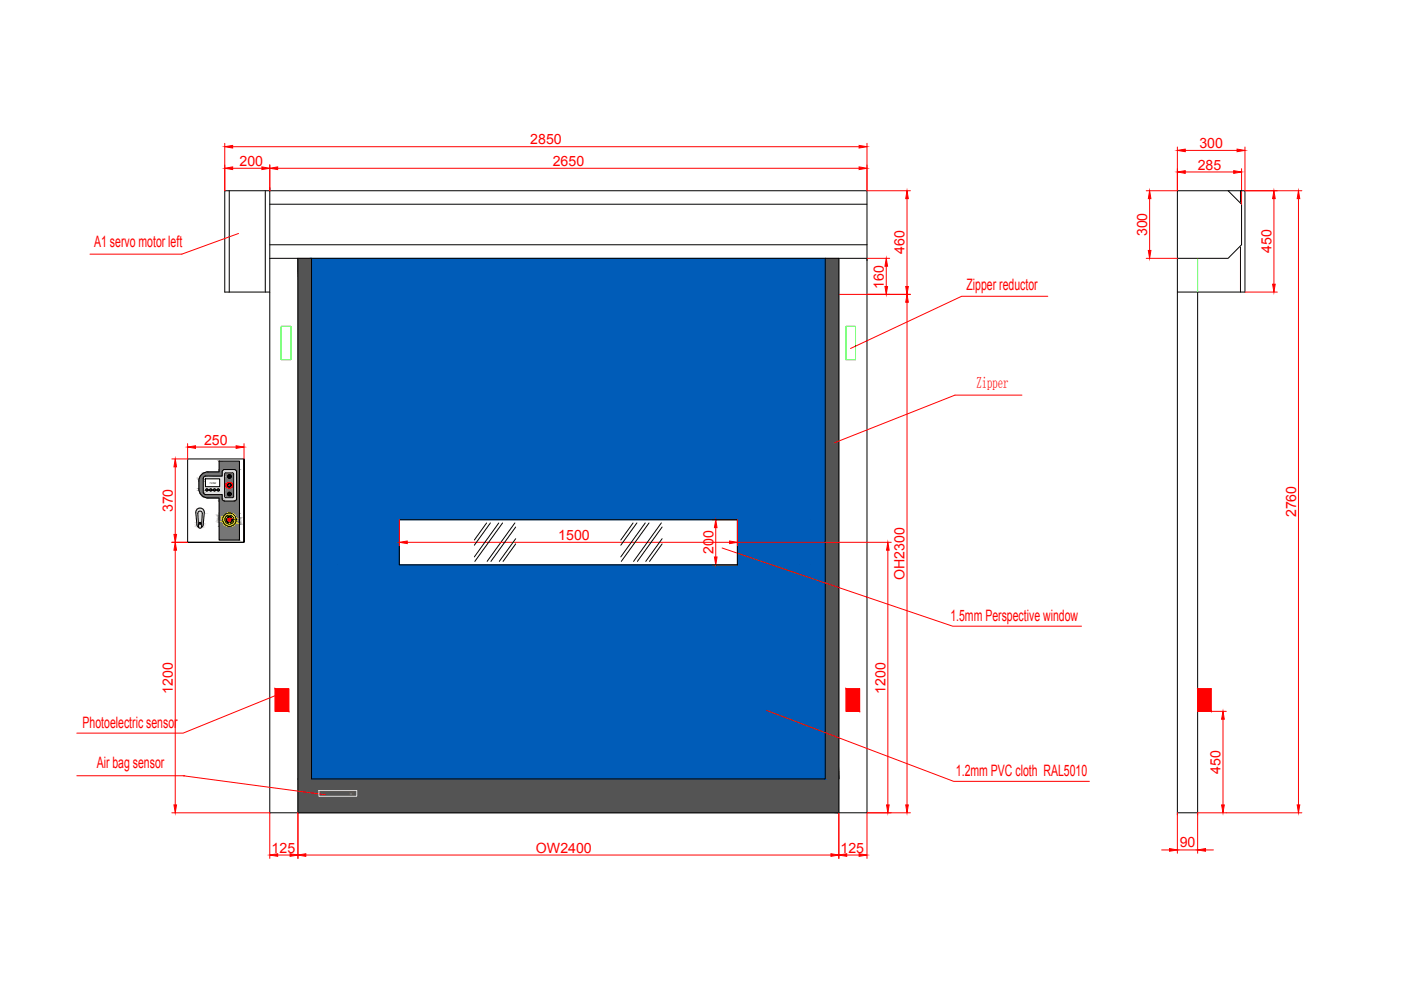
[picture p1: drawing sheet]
<svg xmlns="http://www.w3.org/2000/svg" width="594mm" height="420mm" viewBox="0 0 594 420" stroke-linecap="round" stroke-linejoin="round" font-family="sans-serif">
<defs><g id="words">
<text font-size="6.8" fill="#f00" x="414.1" y="164.4">Zipper</text>
<g font-size="6.7" fill="#f00">
<text x="39.9" y="104.7">A1 servo motor left</text>
<text x="409.8" y="122.9">Zipper reductor</text>
<text x="403" y="263.2">1.5mm Perspective window</text>
<text x="35" y="308.5">Photoelectric sensor</text>
<text x="41" y="325.8">Air bag sensor</text>
<text x="405.4" y="329.2">1.2mm PVC cloth RAL5010</text>
</g>
<g font-size="6" fill="#f00">
<text x="224.8" y="61.2">2850</text>
<text x="508.6" y="62.8">300</text>
<text x="101.6" y="70.3">200</text>
<text x="234.4" y="70.3">2650</text>
<text x="507.9" y="71.9">285</text>
<text x="486.5" y="100.2" transform="rotate(-90 486.5 100.2)">300</text>
<text x="383.6" y="107.8" transform="rotate(-90 383.6 107.8)">460</text>
<text x="539.2" y="107.2" transform="rotate(-90 539.2 107.2)">450</text>
<text x="374.8" y="122.4" transform="rotate(-90 374.8 122.4)">160</text>
<text x="86.5" y="188.5">250</text>
<text x="73.3" y="217.2" transform="rotate(-90 73.3 217.2)">370</text>
<text x="549.6" y="219.3" transform="rotate(-90 549.6 219.3)">2760</text>
<text x="236.7" y="228.9">1500</text>
<text x="302.5" y="234.9" transform="rotate(-90 302.5 234.9)">200</text>
<text x="383.6" y="245.9" transform="rotate(-90 383.6 245.9)">OH2300</text>
<text x="73.3" y="294.1" transform="rotate(-90 73.3 294.1)">1200</text>
<text x="375.4" y="294.1" transform="rotate(-90 375.4 294.1)">1200</text>
<text x="517.5" y="328" transform="rotate(-90 517.5 328)">450</text>
<text x="500.2" y="359.3">90</text>
<text x="115.2" y="361.5">125</text>
<text x="227.3" y="361.5">OW2400</text>
<text x="356.4" y="361.5">125</text>
</g>
<text font-size="1.6" fill="#989898" x="148.4" y="336.9">B61</text>
<text font-size="1" x="88.9" y="205">750W</text>
<text font-size=".5" x="96.7" y="205.9">STOP</text>
</g></defs>
<g fill="#545454" stroke="#545454" stroke-width=".42">
<path d="M349.9 109.5l5.8 220.8v-220.8zM349.9 109.5l5.8 220.8h-5.8z"/>
<path d="M126.3 109.5l5.8 220.8v-220.8zM126.3 109.5l5.8 220.8h-5.8z"/>
<path d="M126.3 330.3l229.4 14.3v-14.3zM126.3 330.3l229.4 14.3h-229.4z"/>
<path d="M135.2 335.2l16.1 2.4v-2.4zM135.2 335.2l16.1 2.4h-16.1z"/>
</g>
<path d="M135.2 335.2h16.1v2.4h-16.1z" fill="none" stroke="#545454" stroke-width=".42"/>
<!-- layer: 0 -->
<g fill="none" stroke="#000" stroke-width=".42">
<path d="M114.4 79.4v265.2h253.2v-263.7h-272.3v42.9h19.1M97.2 80.9v42.9M112.5 80.9v42.9M114.4 86.6h253.2M520.8 80.9l5.7 5.7v17.2l-5.7 5.7h-21.5M526 80.9v4.8M114.4 103.8h253.2M114.4 109.5h253.2M126.3 109.5v235.1M132.1 109.5v220.8h217.8v-220.8M138.3 110.5v218.8M143.1 110.5v218.8"/>
<path d="M339 110.5v218.8M343.7 110.5v218.8M355.7 109.5v235.1M526 104.7v19.1M499.3 123.8h28.6v-42.9h-28.6v264.6M507.8 123.8v221.7M95.1 199.1h4.3M95.2 199.1l-.9 .5-.1 2.2h-7l-.7 .3-.3 .7v5.9l.3 .7 .6 .3h7.1l.1 2.1 .9 .6M99.4 199.1l.7 .2 .2 .7M103.5 194.6v35.3h-23.9h23.9v-35.3h-23.9v35.3M83 217.4l.5 5.1 .7 1.1M83 217.4a1.8 1.8 0 0 1 1.8-2 1.8 1.8 0 0 1 1.8 2"/>
<path d="M83.9 217.7l.3 5.7a.61 .61 0 0 0 .6 .6 .61 .61 0 0 0 .6-.6l.4-5.7M83.9 217.7a.95 .95 0 0 1 .9-1 .95 .95 0 0 1 1 1M86.6 217.4l-.4 5.1-.8 1.1M87.1 203h6v3.3h-6zM88.2 207.9h.6M88.2 200.1a3.8 3.8 0 0 0-3.9 3.8 7.4 7.4 0 0 0 .7 5.5l1 1 1.4 .6 5.5 .1v17.9h8.6v-33.5h-8.6v4.6h-4.7M88.9 207.8l.5 .4 .4-.4M89.8 207.9h.7M89.8 207.6l-.4-.4-.6 .5-.6-.1a.49 .49 0 0 0-.8-.3 .49 .49 0 0 0 0 .8 .49 .49 0 0 0 .8-.3M90.5 207.8l.5 .4 .4-.4M91.4 207.7l.7-.1a.49 .49 0 0 1 .7-.3 .49 .49 0 0 1 0 .8 .49 .49 0 0 1-.7-.3M91.4 207.9h.7"/>
<path d="M91.4 207.6l-.4-.4-1.2 .5M95.1 212.4h4.3M95.2 201v9.5M95.3 200.9l.2-.4h3.1l.5 .5-.1 9.8-3.3 .2-.4-.5M96.6 219l1.6 .4-1.1-.2-.7 .3zM97 209h.4l.2 .5-.3 .4-.4-.4zM97.3 201.6l.3 .4-.2 .5h-.4l-.1-.5zM100.3 200v11.5M100.3 211.4l-.2 .7-.7 .3M84.8 221.6v.6M84.8 221.6h.1M84.8 222.1h.1"/>
<path d="M84.9 221.6v.6M96.6 221.3l-.6-1.3 .4 1.6h.5l-.3-.3M98.4 220.4l-.8 1.2 1.1-1.1-.3-.4v.4M169.3 220.4h143.4v19.1h-143.4zM206.3 221.7l-5.2 7.3M208 221.7l-6.9 9.5M211.5 221.7l-10.4 14.4M213.1 221.7l-11.7 16.3M218.3 221.7l-11.7 16.3M218.7 223.4l-10.5 14.6M218.7 228.4l-7 9.6M218.7 230.6l-5.4 7.4"/>
<path d="M268.4 221.7l-5.2 7.3M270.1 221.7l-6.9 9.5M273.6 221.7l-10.4 14.4M275.2 221.7l-11.7 16.3M280.4 221.7l-11.7 16.3M280.8 223.4l-10.5 14.6M280.8 228.4l-7 9.6M280.8 230.6l-5.4 7.4M499.3 344.6h8.5"/>
<circle cx="87.7" cy="207.7" r=".4"/>
<circle cx="89.4" cy="207.7" r=".4"/>
<circle cx="91" cy="207.7" r=".4"/>
<circle cx="92.6" cy="207.7" r=".4"/>
<circle cx="97.3" cy="202" r=".83"/>
<circle cx="97.3" cy="209.5" r=".83"/>
<circle cx="97.3" cy="202" r=".7"/>
<circle cx="97.3" cy="209.5" r=".7"/>
<circle cx="84.8" cy="221.9" r=".4"/>
<circle cx="97.3" cy="220.3" r="2.86"/>
<circle cx="97.3" cy="220.3" r="1.93"/>
</g>
<g fill="none" stroke="#f00" stroke-width=".42">
<path d="M95.3 60.8v20.1M98.7 71.3h12.4M98.7 62.2h265.6M114.4 69.9v11M117.7 71.3h246.6M367.6 60.8v20.1h18.5M499.3 62.3v18.6h-13.3M502.6 72.9h20.5M502.6 63.8h22M526.5 71.5v15.1M527.9 62.3v18.6h24.1M101.1 99l-24 8.8h-38.9"/>
<path d="M384.6 84.2v37.3M487.5 84.2v22M540.2 84.2v36.3M550.6 84.2v257.1M367.6 109.5h9.6M375.8 112.9v8.6M486 109.5h13.3M355.7 124.8h30.4M384.6 128.2v213.1M444.3 125.6h-36.5l-47.1 22.2M527.9 123.8h13.7M433.3 167.5h-28.4l-51.4 20.3"/>
<path d="M74.3 197.9v28.7M79.6 188.1v6.5h-6.7M82.9 189.5h17.2M103.5 188.1v6.5M72.9 229.9h6.7M74.3 233.3v108M169.3 220.4v11M172.7 229.9h136.6M302.1 239.5h10.6M302.1 220.4h10.6v11M303.5 223.7v12.4M306.2 232.3l97.8 33.2h54.6"/>
<path d="M312.7 229.9h65.2M376.5 233.3v108M116.7 292h5.7v9.6h-5.7zM116.7 295l-39 15.8h-45.1M358.8 292h5.7v9.6h-5.7zM507.8 292h5.8v9.6h-5.8zM325 301.2l79.4 30.1h57.6M513.6 301.6h6.4M518.6 304.9v36.4M32.6 328.9h45.8M77.7 328.9l60.2 8M72.9 344.6h41.5v19.4"/>
<path d="M126.3 344.6v19.4M355.7 344.6v19.4M386.1 344.6h-18.5v19.4M499.3 344.6v17.2M552 344.6h-44.2v17.2M117.7 362.5h5.3M129.7 362.5h222.7M359 362.5h5.3M492.6 360.4h3.3M499.3 360.4h8.5M511.2 360.4h3.3"/>
</g>
<g fill="#f00" stroke="#f00" stroke-width=".42">
<path d="M384.1 121.5h1.1l-.6 3.3z"/>
<path d="M384.6 80.9l.6 3.3h-1.1z"/>
<path d="M384.6 124.8l.6 3.4h-1.1z"/>
<path d="M384.1 341.3h1.1l-.6 3.3z"/>
<path d="M355.7 362.5l3.3-.5v1.1z"/>
<path d="M364.3 362l3.3 .5-3.3 .6z"/>
<path d="M495.9 359.8l3.4 .6-3.4 .5z"/>
<path d="M507.8 360.4l3.4-.6v1.1z"/>
<path d="M499.3 72.9l3.3-.5v1.1z"/>
<path d="M523.1 72.4l3.4 .5-3.4 .6z"/>
<path d="M487.5 80.9l.5 3.3h-1.1z"/>
<path d="M486.9 106.2h1.1l-.5 3.3z"/>
<path d="M499.3 63.8l3.3-.6v1.1z"/>
<path d="M524.6 63.2l3.3 .6-3.3 .5z"/>
<path d="M540.2 80.9l.5 3.3h-1.1z"/>
<path d="M539.6 120.5h1.1l-.5 3.3z"/>
<path d="M95.3 71.3l3.4-.5v1.1z"/>
<path d="M111.1 70.8l3.3 .5-3.3 .6z"/>
<path d="M364.3 70.8l3.3 .5-3.3 .6z"/>
<path d="M114.4 71.3l3.3-.5v1.1z"/>
<path d="M126.3 362.5l3.4-.5v1.1z"/>
<path d="M352.4 362l3.3 .5-3.3 .6z"/>
<path d="M114.4 362.5l3.3-.5v1.1z"/>
<path d="M123 362l3.3 .5-3.3 .6z"/>
<path d="M518.6 301.6l.5 3.3h-1.1z"/>
<path d="M518 341.3h1.1l-.5 3.3z"/>
<path d="M74.3 229.9l.6 3.4h-1.1z"/>
<path d="M73.8 341.3h1.1l-.6 3.3z"/>
<path d="M375.8 109.5l.6 3.4h-1.1z"/>
<path d="M375.3 121.5h1.1l-.6 3.3z"/>
<path d="M364.3 61.7l3.3 .5-3.3 .6z"/>
<path d="M95.3 62.2l3.4-.5v1.1z"/>
<path d="M550.6 80.9l.6 3.3h-1.1z"/>
<path d="M550.1 341.3h1.1l-.6 3.3z"/>
<path d="M376.5 229.9l.5 3.4h-1.1z"/>
<path d="M375.9 341.3h1.1l-.5 3.3z"/>
<path d="M303 236.1h1.1l-.6 3.4z"/>
<path d="M303.5 220.4l.6 3.3h-1.1z"/>
<path d="M74.3 194.6l.6 3.3h-1.1z"/>
<path d="M73.8 226.6h1.1l-.6 3.3z"/>
<path d="M79.6 189.5l3.3-.5v1.1z"/>
<path d="M100.1 189l3.4 .5-3.4 .6z"/>
<path d="M169.3 229.9l3.4-.5v1.1z"/>
<path d="M309.3 229.4l3.4 .5-3.4 .6z"/>
<path d="M358.8 292l5.7 9.6v-9.6zM358.8 292l5.7 9.6h-5.7z"/>
<path d="M116.7 292l5.7 9.6v-9.6zM116.7 292l5.7 9.6h-5.7z"/>
<path d="M507.8 292l5.8 9.6v-9.6zM507.8 292l5.8 9.6h-5.8z"/>
</g>
<g fill="#005cb8" stroke="#005cb8" stroke-width=".42">
<path d="M132.1 109.5l217.8 110.9v-110.9zM132.1 109.5l217.8 110.9h-217.8z"/>
<path d="M312.7 220.4l37.2 19.1v-19.1zM312.7 220.4l37.2 19.1h-37.2z"/>
<path d="M132.1 220.4l37.2 19.1v-19.1zM132.1 220.4l37.2 19.1h-37.2z"/>
<path d="M132.1 239.5l217.8 90.8v-90.8zM132.1 239.5l217.8 90.8h-217.8z"/>
</g>
<g fill="#dbdbdb" stroke="#dbdbdb" stroke-width=".42">
<path d="M84.8 221.6l.1 .6z"/>
<path d="M84.6 215.4l.8 .1zM84.3 215.5h1.1z"/>
<path d="M84.3 215.5l1.4 .1zM84 215.6h1.7z"/>
<path d="M84 215.6l2 .2zM83.7 215.8h2.3z"/>
<path d="M83.7 215.8l2.5 .3-.2-.3zM83.7 215.8l2.5 .3h-2.8z"/>
<path d="M83.4 216.1l3 .2-.2-.2zM83.4 216.1l3 .2h-3.2z"/>
<path d="M83.2 216.3l3.3 .4-.1-.4zM83.2 216.3l3.3 .4h-3.4z"/>
<path d="M83.1 216.7h3.4zM83.1 216.7h3.4z"/>
<path d="M84.9 216.7h1.7zM84.9 216.7h1.7z"/>
<path d="M83.1 216.7h1.5zM83.1 216.7h1.6z"/>
<path d="M84.7 216.7h.4zM84.6 216.7h.5z"/>
<path d="M85.1 216.7l1.5 .1zM85.1 216.7l1.5 .1z"/>
<path d="M83.1 216.7h1.5zM83.1 216.7l1.3 .1z"/>
<path d="M84.6 216.7l.7 .1zM84.4 216.8h.9z"/>
<path d="M85.3 216.8l1.3 .1zM85.3 216.8l1.3 .1z"/>
<path d="M84.4 216.8l1 .1zM84.2 216.9h1.2z"/>
<path d="M83.1 216.8h1.3zM83.1 216.8l1.1 .1z"/>
<path d="M85.4 216.9l1.2 .1zM85.4 216.9l1.2 .1z"/>
<path d="M84.2 216.9l1.4 .1zM84.2 216.9l1.4 .1z"/>
<path d="M83 216.9h1.2zM83 216.9l1.1 .1zM83 217h1.1zM83 217h1.1z"/>
<path d="M85.6 217h1zM85.6 217h1z"/>
<path d="M85.6 217l1 .2zM85.6 217l1 .2z"/>
<path d="M84.1 217l1.6 .2zM84.1 217l1.6 .2z"/>
<path d="M83 217h1.1zM83 217l1 .2z"/>
<path d="M85.7 217.2l.9 .2zM85.7 217.2l.9 .2z"/>
<path d="M84 217.2l1.7 .2zM84 217.2l1.7 .2z"/>
<path d="M83 217.2h1zM83 217.2l.9 .2z"/>
<path d="M83 217.4h.9zM83 217.4h.9z"/>
<path d="M85.7 217.4h.9zM85.7 217.4h.9z"/>
<path d="M83.9 217.4h1.8zM83.9 217.4h1.8z"/>
<path d="M85.7 217.4l.9 .1zM85.7 217.4l.9 .1z"/>
<path d="M83.9 217.4l1.9 .1zM83.9 217.4l1.9 .1z"/>
<path d="M83 217.4h.9zM83 217.4l.9 .1z"/>
<path d="M85.8 217.5h.8zM85.8 217.5l.8 .2z"/>
<path d="M83.9 217.5l1.9 .2zM83.9 217.5l1.9 .2z"/>
<path d="M83 217.5l.9 .2zM83 217.5l.9 .2z"/>
<path d="M83.9 217.7l1.7 2.5 .2-2.5zM83.9 217.7l1.7 2.5h-1.6z"/>
<path d="M83 217.7l1 2.5-.1-2.5zM83 217.7l1 2.5h-.7z"/>
<path d="M84 220.2l1.6 1.3v-1.3zM84 220.2l1.6 1.3h-1.5z"/>
<path d="M83.3 220.2l.8 1.3-.1-1.3zM83.3 220.2l.8 1.3h-.7z"/>
<path d="M84.8 221.5h.8zM84.8 221.5h.8z"/>
<path d="M84.1 221.5h.7zM84.1 221.5h.7z"/>
<path d="M83.4 221.5h.7zM83.4 221.5h.7z"/>
<path d="M84.9 221.5h.7zM84.9 221.5h.7z"/>
<path d="M84.1 221.5h.6zM84.1 221.5h.7z"/>
<path d="M85 221.5l.6 .1zM85 221.5l.6 .1z"/>
<path d="M84.1 221.5h.6zM84.1 221.5l.5 .1z"/>
<path d="M85 221.6h.6zM85 221.6h.6z"/>
<path d="M84.1 221.6h.5zM84.1 221.6h.5z"/>
<path d="M85.1 221.6h.5zM85.1 221.6l.4 .1z"/>
<path d="M84.1 221.6h.5zM84.1 221.6l.4 .1z"/>
<path d="M85.1 221.7l.4 .1zM85.1 221.7l.4 .1z"/>
<path d="M84.1 221.7h.4zM84.1 221.7l.4 .1z"/>
<path d="M85.2 221.8h.3zM85.2 221.8h.3z"/>
<path d="M84.1 221.8h.4zM84.1 221.8h.4z"/>
<path d="M85.2 221.8l.3 .1zM85.2 221.8l.3 .1z"/>
<path d="M84.1 221.8h.4zM84.1 221.8l.3 .1z"/>
<path d="M85.2 221.9l.3 .1zM85.2 221.9l.3 .1z"/>
<path d="M84.1 221.9l.4 .1zM84.1 221.9l.4 .1z"/>
<path d="M85.2 222l.3 .1zM85.2 222l.3 .1z"/>
<path d="M84.1 222l.4 .1zM84.1 222l.4 .1z"/>
<path d="M85.2 222.1h.3zM85.2 222.1h.3z"/>
<path d="M84.1 222.1h.4zM84.1 222.1h.4z"/>
<path d="M85.1 222.1l.4 .1zM85.1 222.1l.4 .1z"/>
<path d="M84.1 222.1l.5 .1zM84.1 222.1l.5 .1z"/>
<path d="M85.1 222.2h.4zM85 222.2h.5z"/>
<path d="M84.1 222.2h.5zM84.1 222.2h.5z"/>
<path d="M85 222.2l.5 .1zM85 222.3h.5z"/>
<path d="M84.1 222.2l.6 .1zM84.1 222.2l.6 .1z"/>
<path d="M85 222.3h.5zM84.9 222.3h.6z"/>
<path d="M84.1 222.3h.7zM84.1 222.3h.7z"/>
<path d="M84.9 222.3h.6zM84.8 222.3h.7z"/>
<path d="M84.1 222.3h.7zM84.1 222.3h.7z"/>
<path d="M85.8 217.7l.4 4.8 .4-4.8zM85.8 217.7l.4 4.8h-.7z"/>
<path d="M83.4 221.5l.8 1-.1-1zM83.4 221.5l.8 1h-.7z"/>
<path d="M85.5 222.5h.7zM85.5 222.5l.6 .2z"/>
<path d="M83.5 222.5l.7 .2zM83.5 222.5l.7 .2z"/>
<path d="M85.5 222.7h.6zM85.5 222.7l.5 .2z"/>
<path d="M83.5 222.7l.7 .2zM83.5 222.7l.7 .2z"/>
<path d="M85.5 222.9h.5zM85.5 222.9l.4 .3z"/>
<path d="M83.6 222.9l.6 .3zM83.6 222.9l.6 .3z"/>
<path d="M85.4 223.2h.5zM85.4 223.2l.4 .1z"/>
<path d="M84.1 222.3l1.3 1 .1-1zM84.1 222.3l1.3 1h-1.2z"/>
<path d="M83.7 223.2l.5 .1zM83.7 223.2l.5 .1z"/>
<path d="M85.4 223.3h.4zM85.4 223.3l.3 .1z"/>
<path d="M84.2 223.3l1.2 .1zM84.2 223.3l1.2 .1z"/>
<path d="M83.9 223.3l.3 .1zM83.9 223.3l.3 .1z"/>
<path d="M84.2 223.4h1.2zM84.2 223.4h1.2z"/>
<path d="M84 223.4h.2zM84 223.4h.2z"/>
<path d="M84.2 223.4l1.2 .1zM84.2 223.4l1.2 .1z"/>
<path d="M84.2 223.5h1.2zM84.2 223.5l1.2 .1z"/>
<path d="M84.2 223.6h1.2zM84.2 223.6h1.2z"/>
<path d="M84.3 223.6h1.1zM84.3 223.6l1.1 .1z"/>
<path d="M84.3 223.7h1.1zM84.3 223.7l1 .1z"/>
<path d="M84.3 223.8h1zM84.3 223.8l.9 .1z"/>
<path d="M84.4 223.9h.8zM84.4 223.9h.7z"/>
<path d="M84.6 223.9h.5zM84.6 223.9l.4 .1z"/>
<path d="M84.6 224h.4zM84.6 224h.3z"/>
<path d="M95.1 199.1h4.4zM95 199.1h4.5z"/>
<path d="M95 199.1h4.7zM94.8 199.1h4.9z"/>
<path d="M94.8 199.1l5 .1zM94.7 199.2h5.1z"/>
<path d="M94.7 199.2l5.3 .1zM94.5 199.3h5.5z"/>
<path d="M94.5 199.3l5.6 .1zM94.5 199.3l5.6 .1z"/>
<path d="M94.4 199.4l5.8 .1zM94.4 199.4l5.8 .1z"/>
<path d="M94.3 199.5l6 .2zM94.3 199.5l6 .2z"/>
<path d="M94.2 199.7l6.1 .2zM94.2 199.7l6.1 .2z"/>
<path d="M94.2 199.9l6.1 .1zM94.2 199.9l6.1 .1z"/>
<path d="M94.2 200l6.1 .5v-.5zM94.2 200l6.1 .5h-6.1z"/>
<path d="M98.6 200.5h1.7zM98.6 200.5h1.7z"/>
<path d="M94.2 200.5h1.4zM94.2 200.5h1.5z"/>
<path d="M98.7 200.5h1.6zM98.7 200.5h1.6z"/>
<path d="M94.2 200.5h1.4zM94.2 200.5h1.4z"/>
<path d="M98.7 200.5h1.6zM98.7 200.5h1.6z"/>
<path d="M94.2 200.5h1.4zM94.2 200.5h1.3z"/>
<path d="M98.8 200.5l1.5 .1zM98.8 200.5l1.5 .1z"/>
<path d="M94.2 200.5h1.3zM94.2 200.5l1.2 .1z"/>
<path d="M98.9 200.6l1.4 .1zM98.9 200.6l1.4 .1z"/>
<path d="M94.2 200.6h1.2zM94.2 200.6l1.1 .1z"/>
<path d="M98.9 200.7h1.4zM98.9 200.7h1.4z"/>
<path d="M94.2 200.7h1.1zM94.2 200.7h1.1z"/>
<path d="M99 200.7l1.3 .1zM99 200.7l1.3 .1z"/>
<path d="M94.2 200.7h1.1zM94.2 200.7l1.1 .1z"/>
<path d="M99 200.8l1.3 .1zM99 200.8l1.3 .1z"/>
<path d="M94.2 200.8l1.1 .1zM94.2 200.8l1.1 .1z"/>
<path d="M99.1 200.9l1.2 .1zM99.1 200.9l1.2 .1z"/>
<path d="M94.2 200.9h1.1zM94.2 200.9l1 .1z"/>
<path d="M94.2 201l1 .8v-.8zM94.2 201l1 .8h-1z"/>
<path d="M87.1 201.8l8.1 .1zM87 201.9h8.2z"/>
<path d="M87 201.9h8.2zM86.8 201.9h8.4z"/>
<path d="M86.8 201.9h8.4zM86.6 201.9h8.6z"/>
<path d="M86.6 201.9l8.6 .2zM86.6 201.9l8.6 .2z"/>
<path d="M86.5 202.1l8.7 .1zM86.4 202.2h8.8z"/>
<path d="M86.4 202.2l8.8 .1zM86.4 202.2l8.8 .1z"/>
<path d="M86.3 202.3l8.9 .2zM86.3 202.3l8.9 .2z"/>
<path d="M86.2 202.5l9 .1zM86.2 202.5l9 .1z"/>
<path d="M86.2 202.6l9 .2zM86.2 202.6l9 .2z"/>
<path d="M86.2 202.8l9 .2zM86.2 202.8l9 .2z"/>
<path d="M93.1 203l2.1 3.3v-3.3zM93.1 203l2.1 3.3h-2.1z"/>
<path d="M86.2 203l.9 3.3v-3.3zM86.2 203l.9 3.3h-.9z"/>
<path d="M86.2 206.3l9 1v-1zM86.2 206.3l9 1h-9z"/>
<path d="M90.9 207.3h4.3zM90.9 207.3h4.3z"/>
<path d="M89.3 207.3h1.6zM89.3 207.3h1.6z"/>
<path d="M86.2 207.3h3.1zM86.2 207.3h3.1z"/>
<path d="M90.9 207.3h1.7zM90.9 207.3h1.6z"/>
<path d="M87.7 207.3h1.6zM87.7 207.3h1.5z"/>
<path d="M86.2 207.3h1.4zM86.2 207.3h1.5z"/>
<path d="M91 207.3h1.5zM91 207.3h1.5z"/>
<path d="M89.3 207.3h1.6zM89.3 207.3h1.6z"/>
<path d="M87.8 207.3h1.4zM87.8 207.3h1.4z"/>
<path d="M92.6 207.3h2.6zM92.6 207.3h2.6z"/>
<path d="M86.2 207.3h1.4zM86.2 207.3h1.4z"/>
<path d="M91 207.3h1.5zM91 207.3h1.4z"/>
<path d="M87.8 207.3h1.4zM87.8 207.3h1.3z"/>
<path d="M91.1 207.3h1.3zM91.1 207.3h1.3z"/>
<path d="M89.4 207.3h1.5zM89.4 207.3h1.4z"/>
<path d="M87.9 207.3h1.2zM87.9 207.3h1.2z"/>
<path d="M92.7 207.3h2.5zM92.7 207.3h2.5z"/>
<path d="M86.2 207.3h1.4zM86.2 207.3h1.3z"/>
<path d="M91.1 207.3h1.3zM91.1 207.3l1.2 .1z"/>
<path d="M87.9 207.3h1.2zM87.9 207.3l1.1 .1z"/>
<path d="M91.2 207.4h1.1zM91.2 207.4h1.1z"/>
<path d="M89.5 207.3h1.3zM89.5 207.3l1.2 .1z"/>
<path d="M87.9 207.4h1.1zM87.9 207.4h1.1z"/>
<path d="M92.8 207.3l2.4 .1zM92.8 207.3l2.4 .1z"/>
<path d="M86.2 207.3h1.3zM86.2 207.3l1.2 .1z"/>
<path d="M91.2 207.4h1.1zM91.2 207.4h1z"/>
<path d="M87.9 207.4h1.1zM87.9 207.4h1.1z"/>
<path d="M91.3 207.4h.9zM91.3 207.4h.9z"/>
<path d="M89.6 207.4h1.1zM89.6 207.4h1z"/>
<path d="M88 207.4h1zM88 207.4h1z"/>
<path d="M92.9 207.4h2.3zM92.9 207.4h2.3z"/>
<path d="M86.2 207.4h1.2zM86.2 207.4h1.1z"/>
<path d="M91.3 207.4h.9zM91.3 207.4l.9 .1z"/>
<path d="M88 207.4h1zM88 207.4l.9 .1z"/>
<path d="M91.3 207.5h.9zM91.3 207.5h.9z"/>
<path d="M89.6 207.4h1zM89.6 207.4l1 .1z"/>
<path d="M88.1 207.5h.8zM88.1 207.5h.8z"/>
<path d="M92.9 207.4l2.3 .1zM92.9 207.4l2.3 .1z"/>
<path d="M86.2 207.4h1.1zM86.2 207.4l1.1 .1z"/>
<path d="M91.3 207.5h.9zM91.3 207.5l.8 .1z"/>
<path d="M88.1 207.5h.8zM88.1 207.5l.8 .1z"/>
<path d="M91.4 207.6h.7zM91.4 207.6h.7z"/>
<path d="M89.7 207.5h.9zM89.7 207.5l.8 .1z"/>
<path d="M88.2 207.6h.7zM88.2 207.6h.7z"/>
<path d="M93 207.5l2.2 .1zM93 207.5l2.2 .1z"/>
<path d="M86.2 207.5h1.1zM86.2 207.5l1.1 .1z"/>
<path d="M91.4 207.6h.7zM91.4 207.6l.7 .1z"/>
<path d="M89.8 207.6h.7zM89.8 207.6l.7 .1z"/>
<path d="M88.2 207.6h.7zM88.2 207.6l.6 .1z"/>
<path d="M93 207.6l2.2 .1zM93 207.6l2.2 .1z"/>
<path d="M86.2 207.6h1.1zM86.2 207.6l1 .1z"/>
<path d="M93 207.7h2.2zM93 207.7h2.2z"/>
<path d="M86.2 207.7h1zM86.2 207.7h1z"/>
<path d="M93.1 207.7l2.1 .2zM93.1 207.7l2.1 .2z"/>
<path d="M86.2 207.7l1 .2zM86.2 207.7l1 .2z"/>
<path d="M93 207.9l2.2 .1zM93 207.9l2.2 .1z"/>
<path d="M86.2 207.9l1.1 .1zM86.2 207.9l1.1 .1z"/>
<path d="M91.4 207.9l.7 .1zM91.4 207.9l.7 .1z"/>
<path d="M89.8 207.9l.7 .1zM89.8 207.9l.7 .1z"/>
<path d="M88.2 207.9l.7 .1zM88.2 207.9l.7 .1z"/>
<path d="M91.4 208h.7zM91.4 208h.7z"/>
<path d="M88.2 208h.7zM88.2 208h.7z"/>
<path d="M93 208h2.2zM93 208h2.2z"/>
<path d="M86.2 208h1.1zM86.2 208h1.1z"/>
<path d="M91.4 208h.8zM91.4 208h.8z"/>
<path d="M89.8 208h.8zM89.8 208h.8z"/>
<path d="M88.2 208h.7zM88.2 208h.7z"/>
<path d="M91.3 208h.9zM91.3 208h.9z"/>
<path d="M88.1 208h.8zM88.1 208h.8z"/>
<path d="M93 208l2.2 .1zM92.9 208.1h2.3z"/>
<path d="M86.2 208l1.1 .1zM86.2 208l1.1 .1z"/>
<path d="M91.3 208l.9 .1zM91.3 208l.9 .1z"/>
<path d="M89.7 208l.9 .1zM89.6 208.1h1z"/>
<path d="M88.1 208l.9 .1zM88 208.1h1z"/>
<path d="M91.3 208.1h.9zM91.3 208.1h.9z"/>
<path d="M88 208.1h1zM88 208.1h1z"/>
<path d="M92.9 208.1l2.3 .1zM92.9 208.1l2.3 .1z"/>
<path d="M86.2 208.1l1.2 .1zM86.2 208.1l1.2 .1z"/>
<path d="M91.3 208.1l1 .1zM91.3 208.1l1 .1z"/>
<path d="M89.6 208.1l1.1 .1zM89.6 208.1l1.1 .1z"/>
<path d="M88 208.1l1 .1zM88 208.1l1 .1z"/>
<path d="M91.2 208.2h1.1zM91.2 208.2h1.1z"/>
<path d="M87.9 208.2h1.1zM87.9 208.2h1.1z"/>
<path d="M92.9 208.2h2.3zM92.8 208.2h2.4z"/>
<path d="M86.2 208.2h1.3zM86.2 208.2h1.3z"/>
<path d="M91.2 208.2h1.2zM91.1 208.2h1.3z"/>
<path d="M89.6 208.2h1.2zM89.5 208.2h1.3z"/>
<path d="M87.9 208.2h1.2zM87.9 208.2h1.2z"/>
<path d="M91.1 208.2h1.3zM91.1 208.2h1.3z"/>
<path d="M87.9 208.2h1.2zM87.9 208.2h1.2z"/>
<path d="M92.8 208.2h2.4zM92.7 208.2h2.5z"/>
<path d="M86.2 208.2h1.4zM86.2 208.2h1.4z"/>
<path d="M91.1 208.2h1.4zM91 208.2h1.5z"/>
<path d="M89.5 208.2h1.4zM89.4 208.2h1.5z"/>
<path d="M87.9 208.2h1.3zM87.8 208.2h1.4z"/>
<path d="M92.7 208.2h2.5zM92.6 208.2h2.6z"/>
<path d="M91 208.2h1.5zM91 208.2h1.5z"/>
<path d="M87.8 208.2h1.4zM87.8 208.2h1.4z"/>
<path d="M92.6 208.2l2.6 .1zM92.6 208.3h2.6z"/>
<path d="M91 208.2l1.6 .1zM90.9 208.3h1.7z"/>
<path d="M87.8 208.2l1.5 .1zM87.7 208.3h1.6z"/>
<path d="M86.2 208.2l1.5 .1zM86.2 208.2l1.5 .1z"/>
<path d="M90.9 208.3h4.3zM90.9 208.3h4.3z"/>
<path d="M89.4 208.2l1.5 .1zM89.3 208.3h1.6z"/>
<path d="M86.2 208.3h3.1zM86.2 208.3h3.1z"/>
<path d="M86.2 208.3l9 .4v-.4zM86.2 208.3l9 .4h-9z"/>
<path d="M86.2 208.7l9 .2zM86.2 208.7l9 .2z"/>
<path d="M86.2 208.9l9 .2zM86.2 208.9l9 .2z"/>
<path d="M86.2 209.1l9 .1zM86.2 209.1l9 .1z"/>
<path d="M86.3 209.2l8.9 .1zM86.3 209.2l8.9 .1z"/>
<path d="M86.4 209.3l8.8 .1zM86.4 209.3l8.8 .1z"/>
<path d="M86.5 209.4l8.7 .1zM86.5 209.4l8.7 .1z"/>
<path d="M86.6 209.5l8.6 .1zM86.6 209.5l8.6 .1z"/>
<path d="M86.8 209.6h8.4zM86.8 209.6h8.4z"/>
<path d="M87 209.6l8.2 .1zM87 209.6l8.2 .1z"/>
<path d="M99.1 201l1.2 9.5v-9.5zM99.1 201l1.2 9.5h-1.2z"/>
<path d="M94.2 209.7l1 .8v-.8zM94.2 209.7l1 .8h-1z"/>
<path d="M99.1 210.5l1.2 .1zM99.1 210.5l1.2 .1z"/>
<path d="M94.2 210.5l1.1 .1zM94.2 210.5l1.1 .1z"/>
<path d="M99.1 210.6l1.2 .1zM99.1 210.6l1.2 .1z"/>
<path d="M94.2 210.6l1.1 .1zM94.2 210.6l1.1 .1z"/>
<path d="M99 210.7h1.3zM99 210.7h1.3z"/>
<path d="M94.2 210.7h1.1zM94.2 210.7h1.1z"/>
<path d="M99 210.7l1.3 .1zM99 210.7l1.3 .1z"/>
<path d="M94.2 210.7l1.1 .1zM94.2 210.7l1.1 .1z"/>
<path d="M98.9 210.8l1.4 .1zM98.9 210.8l1.4 .1z"/>
<path d="M94.2 210.8l1.2 .1zM94.2 210.8l1.2 .1z"/>
<path d="M98.9 210.9l1.4 .1zM98.9 210.9l1.4 .1z"/>
<path d="M94.2 210.9l1.3 .1zM94.2 210.9l1.3 .1z"/>
<path d="M98.8 211h1.5zM98.7 211h1.6z"/>
<path d="M94.2 211h1.4zM94.2 211h1.4z"/>
<path d="M98.7 211h1.6zM98.7 211h1.6z"/>
<path d="M94.2 211h1.4zM94.2 211h1.4z"/>
<path d="M98.7 211h1.6zM98.6 211h1.7z"/>
<path d="M94.2 211h1.5zM94.2 211h1.5z"/>
<path d="M94.2 211l6.1 .5v-.5zM94.2 211l6.1 .5h-6.1z"/>
<path d="M94.2 211.5l6.1 .1zM94.2 211.5l6.1 .1z"/>
<path d="M94.2 211.6h6.1zM94.2 211.6l6.1 .2z"/>
<path d="M94.2 211.8h6.1zM94.2 211.8l6 .2z"/>
<path d="M94.3 212h5.9zM94.3 212l5.8 .1z"/>
<path d="M94.4 212.1h5.7zM94.4 212.1l5.6 .1z"/>
<path d="M94.5 212.2h5.5zM94.5 212.2l5.3 .1z"/>
<path d="M94.7 212.3h5.1zM94.7 212.3l5 .1z"/>
<path d="M94.8 212.4h4.9zM94.8 212.4h4.7z"/>
<path d="M95 212.4h4.5zM95 212.4h4.4z"/>
</g>
<g fill="#f00" stroke="#f00" stroke-width=".42">
<path d="M96.7 219.1h.2z"/>
<path d="M96.4 219.3l.4 .2z"/>
<path d="M97.9 219.4l.2 .1z"/>
<path d="M97.9 219.4h.3z"/>
<path d="M98.2 221h.3z"/>
<path d="M96.4 221.6h.5z"/>
<path d="M97.1 218.5h.7zM96.7 218.5h1.1z"/>
<path d="M96.7 218.5l1.4 .2zM96.4 218.7h1.7z"/>
<path d="M96.4 218.7l2 .1zM96.1 218.8h2.3z"/>
<path d="M96.1 218.8l2.5 .2zM96.1 218.8l2.5 .2h-2.7z"/>
<path d="M96.6 219h2zM96.6 219h2z"/>
<path d="M97.4 219l1.3 .1zM97.4 219l1.3 .1z"/>
<path d="M96.6 219h.5zM96.6 219l.3 .1z"/>
<path d="M97.6 219.1h1.1zM97.6 219.1h1.1z"/>
<path d="M95.9 219h.7zM95.9 219l.7 .1z"/>
<path d="M97.6 219.1l1.1 .1zM97.6 219.1l1.1 .1z"/>
<path d="M97.2 219.2l.4 .1zM97 219.3h.6z"/>
<path d="M97.8 219.2l1 .1zM97.8 219.2l1 .1z"/>
<path d="M97 219.3h.7zM96.7 219.3h1z"/>
<path d="M98 219.3l.9 .1zM98 219.3l.9 .1z"/>
<path d="M95.9 219.1l.5 .3 .2-.3zM95.9 219.1l.5 .3h-.8z"/>
<path d="M98.1 219.4h.8zM98.1 219.4h.8z"/>
<path d="M96.7 219.3l1.2 .1zM96.7 219.3l1.2 .1z"/>
<path d="M96.8 219.4l1.1 .1zM96.8 219.4l1.1 .1z"/>
<path d="M95.6 219.4h.8zM95.6 219.4l.8 .1z"/>
<path d="M98.2 219.4l.7 .1zM98.2 219.4l.7 .1z"/>
<path d="M96.8 219.5h1.2zM96.4 219.5h1.6z"/>
<path d="M95.6 219.5h.8zM95.6 219.5h.8z"/>
<path d="M98.1 219.5l.9 .1zM98.1 219.6h.9z"/>
<path d="M95.6 219.5l2.5 .1zM95.6 219.5l2.5 .1z"/>
<path d="M95.5 219.6l3.5 .1zM95.5 219.6l3.5 .1z"/>
<path d="M95.5 219.7l3.6 .3-.1-.3zM95.5 219.7l3.6 .3h-3.7zM95.4 220h3.7zM95.4 220h3.7z"/>
<path d="M95.9 220l3.2 .1zM95.9 220l3.2 .1z"/>
<path d="M95.4 220l.5 .1zM95.4 220l.5 .1z"/>
<path d="M96.1 220.1h2.3zM96.1 220.1h2.3z"/>
<path d="M95.3 220.1h.6zM95.3 220.1l.6 .2z"/>
<path d="M96.2 220.1h2.2zM96.2 220.1l2.2 .2h-2.3z"/>
<path d="M98.4 220.1l.8 .3-.1-.3zM98.4 220.1l.8 .3z"/>
<path d="M95.3 220.3l.6 .1zM95.3 220.3l.6 .1z"/>
<path d="M96.1 220.3h2.3zM96.1 220.3l2.2 .1z"/>
<path d="M96.1 220.4l2.3 .1zM96.1 220.4l2.3 .1z"/>
<path d="M98.7 220.4l.5 .1zM98.7 220.4l.5 .1z"/>
<path d="M95.3 220.4l.6 .1zM95.3 220.4l.6 .1z"/>
<path d="M98.7 220.5h.5zM98.7 220.5h.5z"/>
<path d="M96.1 220.5h2.3zM96.1 220.5l2.3 .2z"/>
<path d="M98.6 220.5l.5 .2 .1-.2zM98.6 220.5l.5 .2h-.6z"/>
<path d="M95.3 220.5l.6 .2v-.2zM95.3 220.5l.6 .2h-.5z"/>
<path d="M98.5 220.7h.6zM98.5 220.7h.6z"/>
<path d="M95.4 220.7h.5zM95.4 220.7h.5z"/>
<path d="M96.2 220.7h2.2zM96.2 220.7l2.1 .2z"/>
<path d="M98.5 220.7h.6zM98.5 220.7l.6 .3h-.6z"/>
<path d="M95.4 220.7l.6 .3zM95.4 220.7l.6 .3z"/>
<path d="M96.2 220.9h2.1zM96.2 220.9l2 .1z"/>
<path d="M98.5 221h.6zM98.5 221l.5 .1z"/>
<path d="M95.4 221l.7 .1zM95.4 221l.7 .1z"/>
<path d="M98.4 221.1h.6zM98.4 221.1h.6z"/>
<path d="M95.5 221.1h.7zM95.5 221.1h.7z"/>
<path d="M96.3 221h1.9zM96.3 221l1.8 .2z"/>
<path d="M96.4 221.2h1.7zM96.4 221.2h1.7z"/>
<path d="M96.7 221.2h1.4zM96.7 221.2l1.2 .1z"/>
<path d="M98.4 221.1h.6zM98.4 221.1l.5 .2h-.7z"/>
<path d="M95.5 221.1l.8 .2zM95.5 221.1l.8 .2z"/>
<path d="M98.2 221.3h.7zM98.2 221.3l.7 .1z"/>
<path d="M95.6 221.3l.8 .1zM95.6 221.3l.8 .1z"/>
<path d="M96.7 221.3h1.2zM96.7 221.3l1 .1z"/>
<path d="M98.1 221.4h.8zM98 221.5h.8z"/>
<path d="M95.6 221.4l.9 .1zM95.6 221.4l.9 .1z"/>
<path d="M96.8 221.4h.9zM96.8 221.4l.8 .1z"/>
<path d="M96.9 221.5l.7 .1zM96.9 221.5l.7 .1z"/>
<path d="M98 221.5h.8zM97.8 221.6h.9z"/>
<path d="M96.9 221.6h.7zM96.4 221.6h1.2z"/>
<path d="M95.7 221.5h.8zM95.7 221.5l.7 .1z"/>
<path d="M96.4 221.6h1.2zM96.4 221.6h1.2z"/>
<path d="M95.8 221.6h.6zM95.8 221.6h.6z"/>
<path d="M97.8 221.6h.9zM97.6 221.7h1.1z"/>
<path d="M95.8 221.6l1.8 .1zM95.8 221.6l1.8 .1z"/>
<path d="M97.6 221.7h1.1zM97.6 221.7h1.1z"/>
<path d="M95.9 221.7h1.7zM95.9 221.7h1.7z"/>
<path d="M95.9 221.7h2.8zM95.9 221.7l2.5 .2z"/>
<path d="M96.1 221.9h2.3zM96.1 221.9l2 .2z"/>
<path d="M96.4 222.1h1.7zM96.4 222.1l1.4 .1z"/>
<path d="M96.7 222.2h1.1zM96.7 222.2l.7 .1z"/>
<path d="M97.1 219l.5 .1zM96.9 219.1h.7z"/>
<path d="M96.9 219.1l.9 .1zM96.7 219.2h1.1z"/>
<path d="M96.5 219.2h1.4zM96.5 219.2h1.4z"/>
<path d="M97.3 219.2l.7 .1zM97.3 219.2l.7 .1z"/>
<path d="M96.5 219.2h.7zM96.5 219.2l.5 .1z"/>
<path d="M97.6 219.3h.4zM97.6 219.3h.4z"/>
<path d="M97.6 219.3h.5zM97.6 219.3h.5z"/>
<path d="M96.5 219.3h.5zM96.5 219.3h.2z"/>
<path d="M97.7 219.3l.5 .1zM97.7 219.3l.5 .1zM97.9 219.4h.3zM97.9 219.4h.3z"/>
<path d="M96.4 219.3l.4 .2zM96.4 219.5h.4z"/>
<path d="M95.9 220.1l.2 .2zM95.9 220.1l.2 .2z"/>
<path d="M98.4 220.1l.3 .3zM98.4 220.1l.3 .3h-.4z"/>
<path d="M98.3 220.4l.4 .1zM98.3 220.4l.4 .1z"/>
<path d="M95.9 220.3l.2 .2zM95.9 220.3l.2 .2z"/>
<path d="M98.4 220.5h.3zM98.4 220.5h.3z"/>
<path d="M98.4 220.5l.2 .2zM98.4 220.5l.2 .2z"/>
<path d="M95.9 220.5l.3 .2zM95.9 220.5l.3 .2z"/>
<path d="M95.9 220.7h.3zM95.9 220.7h.3z"/>
<path d="M95.9 220.7l.3 .2zM95.9 220.7l.3 .2z"/>
<path d="M98.3 220.9l.2 .1zM98.3 220.9l.2 .1z"/>
<path d="M96 220.9l.2 .1zM96 220.9l.2 .1z"/>
<path d="M96 221h.3zM96 221h.3z"/>
<path d="M96.1 221l.3 .1zM96.1 221l.3 .1z"/>
<path d="M98.1 221.1h.3zM98.1 221.1l.2 .1z"/>
<path d="M96.2 221.1l.2 .1zM96.2 221.1l.2 .1z"/>
<path d="M96.2 221.2h.2zM96.2 221.2h.2z"/>
<path d="M98.1 221.2h.2zM98.1 221.2l-.2 .1z"/>
<path d="M96.2 221.2l.4 .1zM96.2 221.2l.4 .1z"/>
<path d="M97.9 221.3h.3zM97.9 221.3h.3z"/>
<path d="M96.3 221.3h.4zM96.3 221.3h.4z"/>
<path d="M97.9 221.3h.3zM97.7 221.4h.4z"/>
<path d="M97.7 221.4h.4zM97.6 221.5h.4z"/>
<path d="M96.3 221.3l.6 .2zM96.3 221.3l.6 .2z"/>
<path d="M97.6 221.5h.4zM97.6 221.5h.4z"/>
<path d="M96.5 221.5l.4 .1zM96.5 221.5l.4 .1z"/>
<path d="M97.6 221.5h.4zM97.6 221.5l.2 .1z"/>
</g>
<!-- layer: 0 -->
<g fill="#767676" stroke="#767676" stroke-width=".42">
<path d="M95.7 200.5h3zM95.6 200.5h3.1z"/>
<path d="M95.6 200.5h3.2zM95.5 200.5h3.3z"/>
<path d="M95.5 200.5l3.4 .1zM95.5 200.5l3.4 .1z"/>
<path d="M95.5 200.6h3.4zM95.4 200.6h3.5z"/>
<path d="M95.4 200.6l3.6 .1zM95.4 200.6l3.6 .1z"/>
<path d="M95.3 200.7l3.7 .1zM95.3 200.7l3.7 .1z"/>
<path d="M95.3 200.8l3.8 .1zM95.3 200.8l3.8 .1z"/>
<path d="M95.3 200.9l3.8 .1zM95.3 200.9l3.8 .1z"/>
<path d="M95.2 201l3.9 .2v-.2zM95.2 201l3.9 .2h-3.9z"/>
<path d="M97.3 201.2h1.8zM97.3 201.2h1.8z"/>
<path d="M95.2 201.2h1.8zM95.2 201.2h2z"/>
<path d="M97.5 201.2l1.6 .1zM97.5 201.2l1.6 .1z"/>
<path d="M95.2 201.2h1.8zM95.2 201.2l1.7 .1z"/>
<path d="M97.6 201.3l1.5 .1zM97.6 201.3l1.5 .1z"/>
<path d="M95.2 201.3h1.7zM95.2 201.3l1.5 .1z"/>
<path d="M97.7 201.4l1.4 .1zM97.7 201.4l1.4 .1z"/>
<path d="M95.2 201.4h1.5zM95.2 201.4l1.5 .1z"/>
<path d="M97.8 201.5l1.3 .1zM97.8 201.5l1.3 .1z"/>
<path d="M95.2 201.5h1.5zM95.2 201.5l1.4 .1z"/>
<path d="M97.9 201.6l1.2 .1zM97.9 201.6l1.2 .1z"/>
<path d="M95.2 201.6h1.4zM95.2 201.6l1.3 .1z"/>
<path d="M98 201.7l1.1 .2zM98 201.7l1.1 .2z"/>
<path d="M95.2 201.7h1.3zM95.2 201.7l1.2 .2z"/>
<path d="M98.1 201.9l1 .1zM98.1 201.9l1 .1z"/>
<path d="M95.2 201.9l1.2 .1zM95.2 201.9l1.2 .1z"/>
<path d="M98.1 202l1 .2zM98.1 202l1 .2z"/>
<path d="M95.2 202l1.2 .2zM95.2 202l1.2 .2z"/>
<path d="M98.1 202.2l1 .1zM98.1 202.2l1 .1z"/>
<path d="M95.2 202.2l1.3 .1zM95.2 202.2l1.3 .1z"/>
<path d="M98 202.3l1.1 .2zM98 202.3l1.1 .2z"/>
<path d="M95.2 202.3l1.4 .2zM95.2 202.3l1.4 .2z"/>
<path d="M97.9 202.5l1.2 .1zM97.9 202.5l1.2 .1z"/>
<path d="M95.2 202.5l1.5 .1zM95.2 202.5l1.5 .1z"/>
<path d="M97.8 202.6l1.3 .1zM97.7 202.7h1.4z"/>
<path d="M95.2 202.6l1.5 .1zM95.2 202.6l1.5 .1z"/>
<path d="M97.7 202.7h1.4zM97.6 202.7h1.5z"/>
<path d="M95.2 202.7h1.7zM95.2 202.7h1.7z"/>
<path d="M97.6 202.7l1.5 .1zM97.5 202.8h1.6z"/>
<path d="M95.2 202.7l1.8 .1zM95.2 202.7l1.8 .1z"/>
<path d="M97.5 202.8h1.6zM97.3 202.8h1.8z"/>
<path d="M95.2 202.8h2zM95.2 202.8h2z"/>
<path d="M95.2 202.8l3.9 1.8v-1.8zM95.2 202.8l3.9 1.8h-3.9z"/>
<path d="M97.3 204.6h1.8zM97.3 204.6h1.8z"/>
<path d="M95.2 204.6h1.9zM95.2 204.6h1.7z"/>
<path d="M97.6 204.6l1.5 .1zM97.6 204.6l1.5 .1z"/>
<path d="M95.2 204.6h1.7zM95.2 204.6l1.5 .1z"/>
<path d="M97.8 204.7l1.3 .1zM97.8 204.7l1.3 .1z"/>
<path d="M95.2 204.7h1.5zM95.2 204.7l1.3 .1z"/>
<path d="M98 204.8l1.1 .1zM98 204.8l1.1 .1z"/>
<path d="M95.2 204.8h1.3zM95.2 204.8l1.2 .1z"/>
<path d="M98.1 204.9l1 .2zM98.1 204.9l1 .2z"/>
<path d="M95.2 204.9h1.2zM95.2 204.9l1 .2z"/>
<path d="M98.3 205.1l.8 .2zM98.3 205.1l.8 .2z"/>
<path d="M95.2 205.1h1zM95.2 205.1l1 .2z"/>
<path d="M98.4 205.3l.7 .2zM98.4 205.3l.7 .2z"/>
<path d="M95.2 205.3h1zM95.2 205.3l.9 .2z"/>
<path d="M98.4 205.5l.7 .3zM98.4 205.5l.7 .3z"/>
<path d="M95.2 205.5l.9 .3zM95.2 205.5l.9 .3z"/>
<path d="M98.4 205.8l.7 .2zM98.4 205.8l.7 .2z"/>
<path d="M95.2 205.8l.9 .2zM95.2 205.8l.9 .2z"/>
<path d="M98.4 206l.7 .2zM98.4 206l.7 .2h-.7z"/>
<path d="M95.2 206l1 .2zM95.2 206l1 .2z"/>
<path d="M98.4 206.2l.7 .2zM98.4 206.2l.7 .2h-.8z"/>
<path d="M95.2 206.2l1 .2zM95.2 206.2l1 .2z"/>
<path d="M98.3 206.4l.8 .2zM98.3 206.4l.8 .2z"/>
<path d="M95.2 206.4l1.2 .2zM95.2 206.4l1.2 .2z"/>
<path d="M98.1 206.6l1 .1zM98 206.7h1.1z"/>
<path d="M95.2 206.6l1.3 .1zM95.2 206.6l1.3 .1z"/>
<path d="M98 206.7l1.1 .1zM97.8 206.8h1.3z"/>
<path d="M95.2 206.7l1.5 .1zM95.2 206.7l1.5 .1z"/>
<path d="M97.8 206.8l1.3 .1zM97.6 206.9h1.5z"/>
<path d="M95.2 206.8l1.7 .1zM95.2 206.8l1.7 .1z"/>
<path d="M97.6 206.9h1.5zM97.3 206.9h1.8z"/>
<path d="M95.2 206.9h1.9zM95.2 206.9h1.9z"/>
<path d="M95.2 206.9l3.9 1.8v-1.8zM95.2 206.9l3.9 1.8h-3.9z"/>
<path d="M97.3 208.7h1.8zM97.3 208.7h1.8z"/>
<path d="M95.2 208.7h2zM95.2 208.7h1.8z"/>
<path d="M97.5 208.7l1.6 .1zM97.5 208.7l1.6 .1z"/>
<path d="M95.2 208.7h1.8zM95.2 208.7l1.7 .1z"/>
<path d="M97.6 208.8h1.5zM97.6 208.8h1.5z"/>
<path d="M95.2 208.8h1.7zM95.2 208.8h1.5z"/>
<path d="M97.7 208.8l1.4 .1zM97.7 208.8l1.4 .1z"/>
<path d="M95.2 208.8h1.5zM95.2 208.8l1.5 .1z"/>
<path d="M97.8 208.9l1.3 .2zM97.8 208.9l1.3 .2z"/>
<path d="M95.2 208.9h1.5zM95.2 208.9l1.4 .2z"/>
<path d="M97.9 209.1l1.2 .1zM97.9 209.1l1.2 .1z"/>
<path d="M95.2 209.1h1.4zM95.2 209.1l1.3 .1z"/>
<path d="M98 209.2l1.1 .1zM98 209.2l1.1 .1z"/>
<path d="M95.2 209.2h1.3zM95.2 209.2l1.2 .1z"/>
<path d="M98.1 209.3l1 .2zM98.1 209.3l1 .2z"/>
<path d="M95.2 209.3l1.2 .2zM95.2 209.3l1.2 .2z"/>
<path d="M98.1 209.5l1 .1zM98.1 209.5l1 .1z"/>
<path d="M95.2 209.5l1.2 .1zM95.2 209.5l1.2 .1z"/>
<path d="M98.1 209.6l1 .2zM98.1 209.6l1 .2z"/>
<path d="M95.2 209.6l1.3 .2zM95.2 209.6l1.3 .2z"/>
<path d="M98 209.8l1.1 .1zM98 209.8l1.1 .1z"/>
<path d="M95.2 209.8l1.4 .1zM95.2 209.8l1.4 .1z"/>
<path d="M97.9 209.9l1.2 .1zM97.9 209.9l1.2 .1z"/>
<path d="M95.2 209.9l1.5 .1zM95.2 209.9l1.5 .1z"/>
<path d="M97.8 210l1.3 .1zM97.7 210.1h1.4z"/>
<path d="M95.2 210l1.5 .1zM95.2 210l1.5 .1z"/>
<path d="M97.7 210.1l1.4 .1zM97.6 210.2h1.5z"/>
<path d="M95.2 210.1l1.7 .1zM95.2 210.1l1.7 .1z"/>
<path d="M97.6 210.2h1.5zM97.5 210.2h1.6z"/>
<path d="M95.2 210.2h1.8zM95.2 210.2h1.8z"/>
<path d="M97.5 210.2l1.6 .1zM97.3 210.3h1.8z"/>
<path d="M95.2 210.2l2 .1zM95.2 210.2l2 .1z"/>
<path d="M95.2 210.3l3.9 .2v-.2zM95.2 210.3l3.9 .2h-3.9z"/>
<path d="M95.2 210.5l3.9 .1zM95.2 210.5l3.9 .1z"/>
<path d="M95.3 210.6h3.8zM95.3 210.6l3.7 .1z"/>
<path d="M95.3 210.7h3.7zM95.3 210.7h3.7z"/>
<path d="M95.3 210.7h3.7zM95.3 210.7l3.6 .1z"/>
<path d="M95.3 210.8h3.6zM95.3 210.8l3.6 .1z"/>
<path d="M95.4 210.9h3.5zM95.4 210.9l3.4 .1z"/>
<path d="M95.5 211h3.3zM95.5 211h3.2z"/>
<path d="M95.6 211h3.1zM95.6 211h3.1z"/>
<path d="M95.6 211h3.1zM95.6 211h3z"/>
<path d="M97.2 201.3l.3 .1zM97 201.4h.5z"/>
<path d="M97 201.4h.6zM96.9 201.4h.7z"/>
<path d="M96.9 201.4h.8zM96.8 201.4h.9z"/>
<path d="M96.8 201.4l1 .2zM96.8 201.4l1 .2z"/>
<path d="M96.7 201.6h1.1zM96.7 201.6h1.1z"/>
<path d="M96.6 201.6l1.3 .2zM96.6 201.6l1.3 .2z"/>
<path d="M96.6 201.8l1.4 .1zM96.6 201.8l1.4 .1z"/>
<path d="M96.5 201.9l1.5 .1zM96.5 201.9l1.5 .1z"/>
<path d="M96.5 202l1.5 .2zM96.5 202l1.5 .2z"/>
<path d="M96.5 202.2h1.5zM96.5 202.2l1.4 .1z"/>
<path d="M96.6 202.3h1.3zM96.6 202.3l1.2 .1z"/>
<path d="M96.6 202.4h1.2zM96.6 202.4l1.2 .1z"/>
<path d="M96.7 202.5h1.1zM96.7 202.5l1 .1z"/>
<path d="M96.8 202.6h.9zM96.8 202.6l.8 .1z"/>
<path d="M96.9 202.7h.7zM96.9 202.7h.6z"/>
<path d="M97 202.7h.5zM97 202.7h.3z"/>
<path d="M97.2 208.8h.3zM97 208.8h.5z"/>
<path d="M97 208.8h.6zM96.9 208.8h.7z"/>
<path d="M96.9 208.8l.8 .1zM96.8 208.9h.9z"/>
<path d="M96.8 208.9l1 .1zM96.7 209h1.1z"/>
<path d="M96.7 209l1.1 .1zM96.7 209l1.1 .1z"/>
<path d="M96.6 209.1l1.3 .1zM96.6 209.1l1.3 .1z"/>
<path d="M96.6 209.2l1.4 .2zM96.6 209.2l1.4 .2z"/>
<path d="M96.5 209.4l1.5 .1zM96.5 209.4l1.5 .1z"/>
<path d="M96.5 209.5l1.5 .1zM96.5 209.5l1.5 .1z"/>
<path d="M96.5 209.6h1.5zM96.5 209.6l1.4 .1z"/>
<path d="M96.6 209.7h1.3zM96.6 209.7l1.2 .2z"/>
<path d="M96.6 209.9h1.2zM96.6 209.9h1.2z"/>
<path d="M96.7 209.9h1.1zM96.7 209.9l1 .2z"/>
<path d="M96.8 210.1h.9zM96.8 210.1h.8z"/>
<path d="M96.9 210.1h.7zM96.9 210.1l.6 .1z"/>
<path d="M97 210.2h.5zM97 210.2h.3z"/>
</g>
<g fill="#f00" stroke="#f00" stroke-width=".42">
<path d="M97.1 204.6h.5zM96.9 204.6h.7z"/>
<path d="M96.9 204.6l.9 .1zM96.7 204.7h1.1z"/>
<path d="M96.7 204.7l1.3 .1zM96.5 204.8h1.5z"/>
<path d="M96.5 204.8l1.6 .1zM96.5 204.8l1.6 .1h-1.7z"/>
<path d="M97.3 204.9h.8zM97.3 204.9h.8z"/>
<path d="M96.4 204.9h.8zM96.4 204.9h.8z"/>
<path d="M97.3 204.9l.8 .1zM97.3 204.9l.8 .1z"/>
<path d="M96.4 204.9h.8zM96.4 204.9l.6 .1z"/>
<path d="M97.5 205h.7zM97.5 205h.7z"/>
<path d="M96.4 205h.6zM96.3 205h.6z"/>
<path d="M97.6 205l.7 .1zM97.6 205l.7 .1z"/>
<path d="M96.3 205h.6zM96.3 205l.4 .1z"/>
<path d="M97.7 205.1h.6zM97.7 205.1h.6z"/>
<path d="M96.2 205.1h.5zM96.2 205.1h.5z"/>
<path d="M97.8 205.1l.5 .1zM97.8 205.1l.5 .1z"/>
<path d="M96.2 205.1h.5zM96.2 205.1l.5 .1z"/>
<path d="M97.8 205.2l.6 .1zM97.8 205.2l.6 .1z"/>
<path d="M96.2 205.2h.5zM96.2 205.2l.4 .1z"/>
<path d="M97.9 205.3h.5zM97.9 205.3h.5z"/>
<path d="M96.2 205.3h.4zM96.2 205.3h.4z"/>
<path d="M97.9 205.3l.5 .2zM97.9 205.3l.5 .2z"/>
<path d="M96.2 205.3h.4zM96.2 205.3l.3 .2z"/>
<path d="M98 205.5h.4zM98 205.5h.4z"/>
<path d="M96.1 205.5h.4zM96.1 205.5h.4z"/>
<path d="M98 205.5l.4 .1zM98 205.5l.4 .1z"/>
<path d="M96.1 205.5h.4zM96.1 205.5l.3 .1z"/>
<path d="M98.1 205.6l.3 .2zM98.1 205.6l.3 .2z"/>
<path d="M96.1 205.6l.3 .2zM96.1 205.6l.3 .2z"/>
<path d="M98.1 205.8l.3 .1zM98.1 205.8l.3 .1z"/>
<path d="M96.1 205.8l.3 .1zM96.1 205.8l.3 .1z"/>
<path d="M98.1 205.9l.3 .1zM98.1 205.9l.3 .1z"/>
<path d="M96.1 205.9l.4 .1zM96.1 205.9l.4 .1z"/>
<path d="M98 206h.4zM98 206l.4 .1z"/>
<path d="M96.1 206l.4 .1zM96.1 206l.4 .1z"/>
<path d="M98 206.1h.4zM98 206.1l.4 .1z"/>
<path d="M96.1 206.1l.5 .1zM96.1 206.1l.5 .1z"/>
<path d="M97.9 206.2h.5zM97.9 206.2h.5z"/>
<path d="M96.2 206.2h.4zM96.2 206.2h.4z"/>
<path d="M97.9 206.2h.5zM97.9 206.2l.4 .1z"/>
<path d="M96.2 206.2l.5 .1zM96.2 206.2l.5 .1z"/>
<path d="M97.8 206.3h.5zM97.8 206.3l.5 .1z"/>
<path d="M96.2 206.3l.5 .1zM96.2 206.3l.5 .1z"/>
<path d="M97.8 206.4h.5zM97.7 206.4h.6z"/>
<path d="M96.2 206.4h.5zM96.2 206.4h.5z"/>
<path d="M97.7 206.4h.6zM97.6 206.5h.6z"/>
<path d="M96.2 206.4l.7 .1zM96.2 206.4l.7 .1z"/>
<path d="M97.6 206.5h.6zM97.5 206.5h.6z"/>
<path d="M96.3 206.5h.7zM96.3 206.5h.7z"/>
<path d="M97.5 206.5l.6 .1zM97.3 206.6h.8z"/>
<path d="M96.4 206.5l.8 .1zM96.4 206.5l.8 .1z"/>
<path d="M97.3 206.6h.8zM97.3 206.6h.8z"/>
<path d="M96.4 206.6h.8zM96.4 206.6h.8z"/>
<path d="M96.4 206.6h1.7zM96.4 206.6l1.6 .1z"/>
<path d="M96.5 206.7h1.5zM96.5 206.7l1.3 .1z"/>
<path d="M96.7 206.8h1.1zM96.7 206.8l.9 .1z"/>
<path d="M96.9 206.9h.7zM96.9 206.9h.4z"/>
<path d="M97.2 205l.3 .1zM97 205.1h.5z"/>
<path d="M97 205.1h.6zM96.9 205.1h.7z"/>
<path d="M96.9 205.1l.8 .1zM96.8 205.2h.9z"/>
<path d="M96.8 205.2l1 .1zM96.8 205.2l1 .1z"/>
<path d="M96.7 205.3l1.1 .1zM96.6 205.4h1.2z"/>
<path d="M96.6 205.4l1.3 .1zM96.6 205.4l1.3 .1z"/>
<path d="M96.6 205.5l1.4 .1zM96.6 205.5l1.4 .1z"/>
<path d="M96.5 205.6l1.5 .2zM96.5 205.6l1.5 .2z"/>
<path d="M96.5 205.8l1.5 .1zM96.5 205.8l1.5 .1z"/>
<path d="M96.5 205.9h1.5zM96.5 205.9l1.4 .1z"/>
<path d="M96.6 206h1.3zM96.6 206l1.2 .1z"/>
<path d="M96.6 206.1h1.2zM96.6 206.1l1.2 .1z"/>
<path d="M96.7 206.2h1.1zM96.7 206.2l1 .1z"/>
<path d="M96.8 206.3h.9zM96.8 206.3l.8 .1z"/>
<path d="M96.9 206.4h.7zM96.9 206.4h.6z"/>
<path d="M97 206.4h.5zM97 206.4l.3 .1z"/>
</g>
<g fill="#767676" stroke="#767676" stroke-width=".42">
<path d="M92.9 195.5l8.6 3.6v-3.6zM92.9 195.5l8.6 3.6h-8.6z"/>
<path d="M99.4 199.1h2.1zM99.4 199.1h2.1z"/>
<path d="M92.9 199.1h2.1zM92.9 199.1h2.2z"/>
<path d="M99.5 199.1h2zM99.5 199.1h2z"/>
<path d="M92.9 199.1h2.1zM92.9 199.1h1.9z"/>
<path d="M99.7 199.1l1.8 .1zM99.7 199.1l1.8 .1z"/>
<path d="M92.9 199.1h1.9zM92.9 199.1l1.8 .1z"/>
<path d="M99.8 199.2l1.7 .1zM99.8 199.2l1.7 .1z"/>
<path d="M92.9 199.2h1.8zM92.9 199.2l1.6 .1z"/>
<path d="M100 199.3l1.5 .1zM100 199.3l1.5 .1z"/>
<path d="M92.9 199.3h1.6zM92.9 199.3l1.5 .1z"/>
<path d="M100.1 199.4l1.4 .1zM100.1 199.4l1.4 .1z"/>
<path d="M92.9 199.4h1.5zM92.9 199.4l1.4 .1z"/>
<path d="M100.2 199.5l1.3 .2zM100.2 199.5l1.3 .2z"/>
<path d="M92.9 199.5h1.4zM92.9 199.5l1.3 .2z"/>
<path d="M100.3 199.7l1.2 .2zM100.3 199.7l1.2 .2z"/>
<path d="M92.9 199.7h1.3zM92.9 199.7l1.3 .2z"/>
<path d="M100.3 199.9l1.2 .1zM100.3 199.9l1.2 .1z"/>
<path d="M92.9 199.9l1.3 .1zM92.9 199.9l1.3 .1z"/>
<path d="M92.9 200l1.3 .1zM92.9 200l1.3 .1z"/>
<path d="M88.2 200.1l6 .1zM87.5 200.2h6.7z"/>
<path d="M87.5 200.2l6.7 .1zM86.9 200.3h7.3z"/>
<path d="M86.9 200.3l7.3 .3v-.3zM86.2 200.6l.7-.3 7.3 .3z"/>
<path d="M86.2 200.6l8 .4v-.4zM85.7 201l.5-.4 8 .4z"/>
<path d="M85.7 201l8.5 .5v-.5zM85.7 201l8.5 .5h-9z"/>
<path d="M85.2 201.5l9 .3v-.3zM85.2 201.5l9 .3h-9.2z"/>
<path d="M85 201.8h2.1zM85 201.8l2 .1z"/>
<path d="M85 201.9h2zM85 201.9h1.8z"/>
<path d="M84.9 201.9h1.9zM84.9 201.9h1.7z"/>
<path d="M84.9 201.9h1.7zM84.9 201.9l1.6 .1z"/>
<path d="M84.9 202h1.6zM84.9 202l1.6 .1z"/>
<path d="M84.9 202.1h1.6zM84.9 202.1l1.5 .1z"/>
<path d="M84.8 202.2h1.6zM84.8 202.2l1.5 .1z"/>
<path d="M84.7 202.3h1.6zM84.7 202.3l1.5 .2z"/>
<path d="M84.6 202.5h1.6zM84.6 202.5l1.6 .1zM84.6 202.6h1.6zM84.6 202.6h1.6z"/>
<path d="M84.6 202.6l1.6 .2zM84.6 202.6l1.6 .2z"/>
<path d="M84.6 202.8l1.6 .5v-.5zM84.6 202.8l1.6 .5h-1.8z"/>
<path d="M84.4 203.3l1.8 .6v-.6zM84.4 203.3l1.8 .6h-1.9z"/>
<path d="M84.3 203.9l1.9 3.4v-3.4zM84.3 203.9l1.9 3.4h-1.9z"/>
<path d="M84.3 207.3l1.9 .7v-.7zM84.3 207.3l1.9 .7h-1.8z"/>
<path d="M84.4 208l1.8 .6v-.6zM84.4 208l1.8 .6h-1.6z"/>
<path d="M84.6 208.6l1.6 .1zM84.6 208.6l1.6 .1z"/>
<path d="M84.6 208.7l1.6 .2zM84.6 208.7l1.6 .2z"/>
<path d="M84.7 208.9l1.5 .2zM84.7 208.9l1.5 .2z"/>
<path d="M84.8 209.1l1.5 .1zM84.8 209.1l1.5 .1z"/>
<path d="M84.9 209.2l1.5 .1zM84.9 209.2l1.5 .1z"/>
<path d="M85 209.3l1.5 .1zM85 209.3l1.5 .1z"/>
<path d="M85 209.4l1.6 .1zM85 209.4l1.6 .1z"/>
<path d="M85.1 209.5l1.7 .1zM85.1 209.5l1.7 .1z"/>
<path d="M85.1 209.6h1.9zM85.1 209.6h1.9z"/>
<path d="M85.2 209.6l1.9 .1zM85.2 209.6l1.9 .1z"/>
<path d="M85.2 209.7h9zM85.2 209.7h9z"/>
<path d="M85.2 209.7l9 .5v-.5zM85.2 209.7l9 .5h-8.5z"/>
<path d="M85.7 210.2l8.5 .4v-.4zM85.7 210.2l8.5 .4h-8z"/>
<path d="M86.2 210.6l8 .3v-.3zM86.2 210.6l8 .3h-7.3z"/>
<path d="M86.9 210.9l7.3 .1zM86.9 210.9l7.3 .1z"/>
<path d="M87.5 211l6.7 .1zM87.5 211l6.7 .1z"/>
<path d="M100.3 200l1.2 11.5v-11.5zM100.3 200l1.2 11.5h-1.2z"/>
<path d="M92.9 211.1l1.3 .4v-.4zM92.9 211.1l1.3 .4h-1.3z"/>
<path d="M100.3 211.5l1.2 .1zM100.3 211.5l1.2 .1z"/>
<path d="M92.9 211.5l1.3 .1zM92.9 211.5l1.3 .1z"/>
<path d="M100.3 211.6l1.2 .2zM100.3 211.6l1.2 .2z"/>
<path d="M92.9 211.6l1.3 .2zM92.9 211.6l1.3 .2z"/>
<path d="M100.3 211.8l1.2 .2zM100.3 211.8l1.2 .2z"/>
<path d="M92.9 211.8l1.4 .2zM92.9 211.8l1.4 .2z"/>
<path d="M100.2 212l1.3 .1zM100.2 212l1.3 .1z"/>
<path d="M92.9 212l1.5 .1zM92.9 212l1.5 .1z"/>
<path d="M100.1 212.1l1.4 .1zM100.1 212.1l1.4 .1z"/>
<path d="M92.9 212.1l1.6 .1zM92.9 212.1l1.6 .1z"/>
<path d="M100 212.2l1.5 .1zM99.8 212.3h1.7z"/>
<path d="M92.9 212.2l1.8 .1zM92.9 212.2l1.8 .1z"/>
<path d="M99.8 212.3l1.7 .1zM99.7 212.4h1.8z"/>
<path d="M92.9 212.3l1.9 .1zM92.9 212.3l1.9 .1z"/>
<path d="M99.7 212.4h1.8zM99.5 212.4h2z"/>
<path d="M92.9 212.4h2.1zM92.9 212.4h2.1z"/>
<path d="M99.5 212.4h2zM99.4 212.4h2.1z"/>
<path d="M92.9 212.4h2.2zM92.9 212.4h2.2z"/>
<path d="M92.9 212.4l8.6 5.1v-5.1zM92.9 212.4l8.6 5.1h-8.6z"/>
<path d="M97.5 217.5l4 .1zM97.5 217.5l4 .1z"/>
<path d="M92.9 217.5h4.1zM92.9 217.5l3.5 .1z"/>
<path d="M98 217.6l3.5 .2zM98 217.6l3.5 .2z"/>
<path d="M92.9 217.6h3.5zM92.9 217.6l3.1 .2z"/>
<path d="M98.5 217.8l3 .3v-.3zM98.5 217.8l3 .3h-2.5z"/>
<path d="M92.9 217.8l2.6 .3 .5-.3zM92.9 217.8l2.6 .3h-2.6z"/>
<path d="M99 218.1l2.5 .4v-.4zM99 218.1l2.5 .4h-2.1z"/>
<path d="M92.9 218.1l2.2 .4 .4-.4zM92.9 218.1l2.2 .4h-2.2z"/>
<path d="M99.4 218.5l2.1 .4v-.4zM99.4 218.5l2.1 .4h-1.8z"/>
<path d="M92.9 218.5l1.9 .4 .3-.4zM92.9 218.5l1.9 .4h-1.9z"/>
<path d="M99.7 218.9l1.8 .4v-.4zM99.7 218.9l1.8 .4h-1.6z"/>
<path d="M92.9 218.9l1.7 .4 .2-.4zM92.9 218.9l1.7 .4h-1.7z"/>
<path d="M99.9 219.3l1.6 .6v-.6zM99.9 219.3l1.6 .6h-1.5z"/>
<path d="M92.9 219.3l1.5 .6 .2-.6zM92.9 219.3l1.5 .6h-1.5z"/>
<path d="M100 219.9l1.5 .5v-.5zM100 219.9l1.5 .5h-1.4z"/>
<path d="M92.9 219.9l1.5 .5v-.5zM92.9 219.9l1.5 .5h-1.5z"/>
<path d="M100.1 220.4l1.4 .5v-.5zM100.1 220.4l1.4 .5h-1.5z"/>
<path d="M92.9 220.4l1.5 .5v-.5zM92.9 220.4l1.5 .5h-1.5z"/>
<path d="M100 220.9l1.5 .5v-.5zM100 220.9l1.5 .5h-1.6z"/>
<path d="M92.9 220.9l1.7 .5-.2-.5zM92.9 220.9l1.7 .5h-1.7z"/>
<path d="M99.9 221.4l1.6 .5v-.5zM99.9 221.4l1.6 .5h-1.8z"/>
<path d="M92.9 221.4l1.9 .5-.2-.5zM92.9 221.4l1.9 .5h-1.9z"/>
<path d="M99.7 221.9l1.8 .4v-.4zM99.7 221.9l1.8 .4h-2.1z"/>
<path d="M92.9 221.9l2.2 .4-.3-.4zM92.9 221.9l2.2 .4h-2.2z"/>
<path d="M99.4 222.3l2.1 .3v-.3zM99 222.6l.4-.3 2.1 .3z"/>
<path d="M92.9 222.3l2.6 .3-.4-.3zM92.9 222.3l2.6 .3h-2.6z"/>
<path d="M99 222.6l2.5 .3v-.3zM98.5 222.9l.5-.3 2.5 .3z"/>
<path d="M92.9 222.6l3.1 .3-.5-.3zM92.9 222.6l3.1 .3h-3.1z"/>
<path d="M98.5 222.9l3 .2zM98 223.1h3.5z"/>
<path d="M92.9 222.9l3.5 .2zM92.9 222.9l3.5 .2z"/>
<path d="M98 223.1l3.5 .1zM97.5 223.2h4z"/>
<path d="M92.9 223.1l4.1 .1zM92.9 223.1l4.1 .1z"/>
<path d="M92.9 223.2l8.6 5.8v-5.8zM92.9 223.2l8.6 5.8h-8.6z"/>
</g>
<circle cx="97.3" cy="205.7" r="1.21" fill="none" stroke="#f00" stroke-width=".42"/>
<g fill="none" stroke="#000" stroke-width=".42">
<circle cx="97.3" cy="205.7" r=".83"/>
<circle cx="97.3" cy="205.7" r=".7"/>
</g>
<g fill="#ff0" stroke="#ff0" stroke-width=".42">
<path d="M95.1 218.5h4.3z"/>
<path d="M97 217.5l1 .1zM96.4 217.6h1.6z"/>
<path d="M96.4 217.6l2.1 .2zM96 217.8h2.5z"/>
<path d="M96 217.8l3 .3-.5-.3zM95.5 218.1l.5-.3 3 .3z"/>
<path d="M95.5 218.1l3.9 .4-.4-.4zM95.5 218.1l3.9 .4h-4.3zM95.1 218.5h4.3z"/>
<path d="M97.4 218.5h2.1zM97.4 218.5h2.1z"/>
<path d="M95.1 218.5h2zM95.1 218.5h1.6z"/>
<path d="M97.8 218.5l1.7 .2zM97.8 218.5l1.7 .2z"/>
<path d="M95.1 218.5h1.6zM95.1 218.5l1.3 .2z"/>
<path d="M98.1 218.7l1.6 .1zM98.1 218.7l1.6 .1z"/>
<path d="M95 218.7h1.4zM95 218.7l1.1 .1z"/>
<path d="M98.4 218.8l1.3 .1zM98.4 218.8l1.3 .1z"/>
<path d="M94.8 218.8h1.3zM94.8 218.8l1.3 .1z"/>
<path d="M98.4 218.9l1.4 .2zM98.4 218.9l1.4 .2z"/>
<path d="M94.8 218.9h1.3zM94.8 218.9l1.1 .2h-1.2z"/>
<path d="M98.7 219.1l1.2 .2-.1-.2zM98.7 219.1l1.2 .2z"/>
<path d="M94.7 219.1l.9 .2 .3-.2zM94.7 219.1l.9 .2h-1z"/>
<path d="M98.9 219.3l1 .1zM98.9 219.3l1 .1z"/>
<path d="M94.6 219.3l1 .1zM94.6 219.3l1 .1z"/>
<path d="M98.9 219.4l1.1 .3-.1-.3zM98.9 219.4l1.1 .3h-1z"/>
<path d="M94.6 219.4l.9 .3 .1-.3zM94.6 219.4l.9 .3h-1z"/>
<path d="M99 219.7l1 .2zM99 219.7l1 .2z"/>
<path d="M94.5 219.7h1zM94.5 219.7l.9 .2z"/>
<path d="M99.1 219.9l1 .1zM99.1 219.9l1 .1z"/>
<path d="M94.4 219.9h1zM94.4 219.9l1 .1z"/>
<path d="M99.1 220l1 .4v-.4zM99.1 220l1 .4h-.9z"/>
<path d="M94.4 220l.9 .4 .1-.4zM94.4 220l.9 .4h-.9z"/>
<path d="M99.2 220.4l.9 .3v-.3zM99.2 220.4l.9 .3h-1z"/>
<path d="M94.4 220.4l1 .3-.1-.3zM94.4 220.4l1 .3h-1z"/>
<path d="M99.1 220.7h1zM99.1 220.7l.9 .2z"/>
<path d="M94.4 220.7l1 .2zM94.4 220.7l1 .2z"/>
<path d="M99.1 220.9h.9zM99.1 220.9l.9 .2z"/>
<path d="M94.4 220.9l1.1 .2zM94.4 220.9l1.1 .2z"/>
<path d="M99 221.1l.9 .3 .1-.3zM99 221.1l.9 .3h-1z"/>
<path d="M94.5 221.1l1.1 .3-.1-.3zM94.5 221.1l1.1 .3h-1z"/>
<path d="M98.9 221.4h1zM98.9 221.4h1z"/>
<path d="M94.6 221.4h1zM94.6 221.4h1z"/>
<path d="M98.9 221.4l.9 .3 .1-.3zM98.9 221.4l.9 .3h-1.1z"/>
<path d="M94.6 221.4l1.3 .3zM94.6 221.4l1.3 .3h-1.2z"/>
<path d="M98.7 221.7h1.1zM98.7 221.7l1 .2h-1.3z"/>
<path d="M94.7 221.7l1.4 .2zM94.7 221.7l1.4 .2z"/>
<path d="M98.4 221.9h1.3zM98.4 221.9h1.3z"/>
<path d="M94.8 221.9h1.3zM94.8 221.9h1.3z"/>
<path d="M98.4 221.9h1.3zM98.1 222.1h1.4z"/>
<path d="M94.8 221.9l1.6 .2zM94.8 221.9l1.6 .2z"/>
<path d="M98.1 222.1h1.4zM97.8 222.2h1.7z"/>
<path d="M95 222.1l1.7 .1zM95 222.1l1.7 .1z"/>
<path d="M97.8 222.2h1.7zM97.4 222.3h2z"/>
<path d="M95.1 222.2l2 .1zM95.1 222.2l2 .1z"/>
<path d="M95.1 222.3h4.3zM95.1 222.3h4.3z"/>
<path d="M95.1 222.3l3.9 .3 .4-.3zM95.1 222.3l3.9 .3h-3.5z"/>
<path d="M95.5 222.6l3 .3 .5-.3zM95.5 222.6l3 .3h-2.5z"/>
<path d="M96 222.9h2.5zM96 222.9l2 .2z"/>
<path d="M96.4 223.1h1.6zM96.4 223.1l1.1 .1z"/>
</g>
<!-- layer: 0 -->
<path d="M135.2 335.2h16.1v2.4h-16.1z" fill="none" stroke="#dbdbdb" stroke-width=".42"/>
<path d="M507.8 109.5v14.3M119.2 138.4h4.1v14.1h-4.1zM358.7 138.4h4.1v14.1h-4.1z" fill="none" stroke="#0f0" stroke-width=".42"/>
<use href="#words"/>
</svg>
